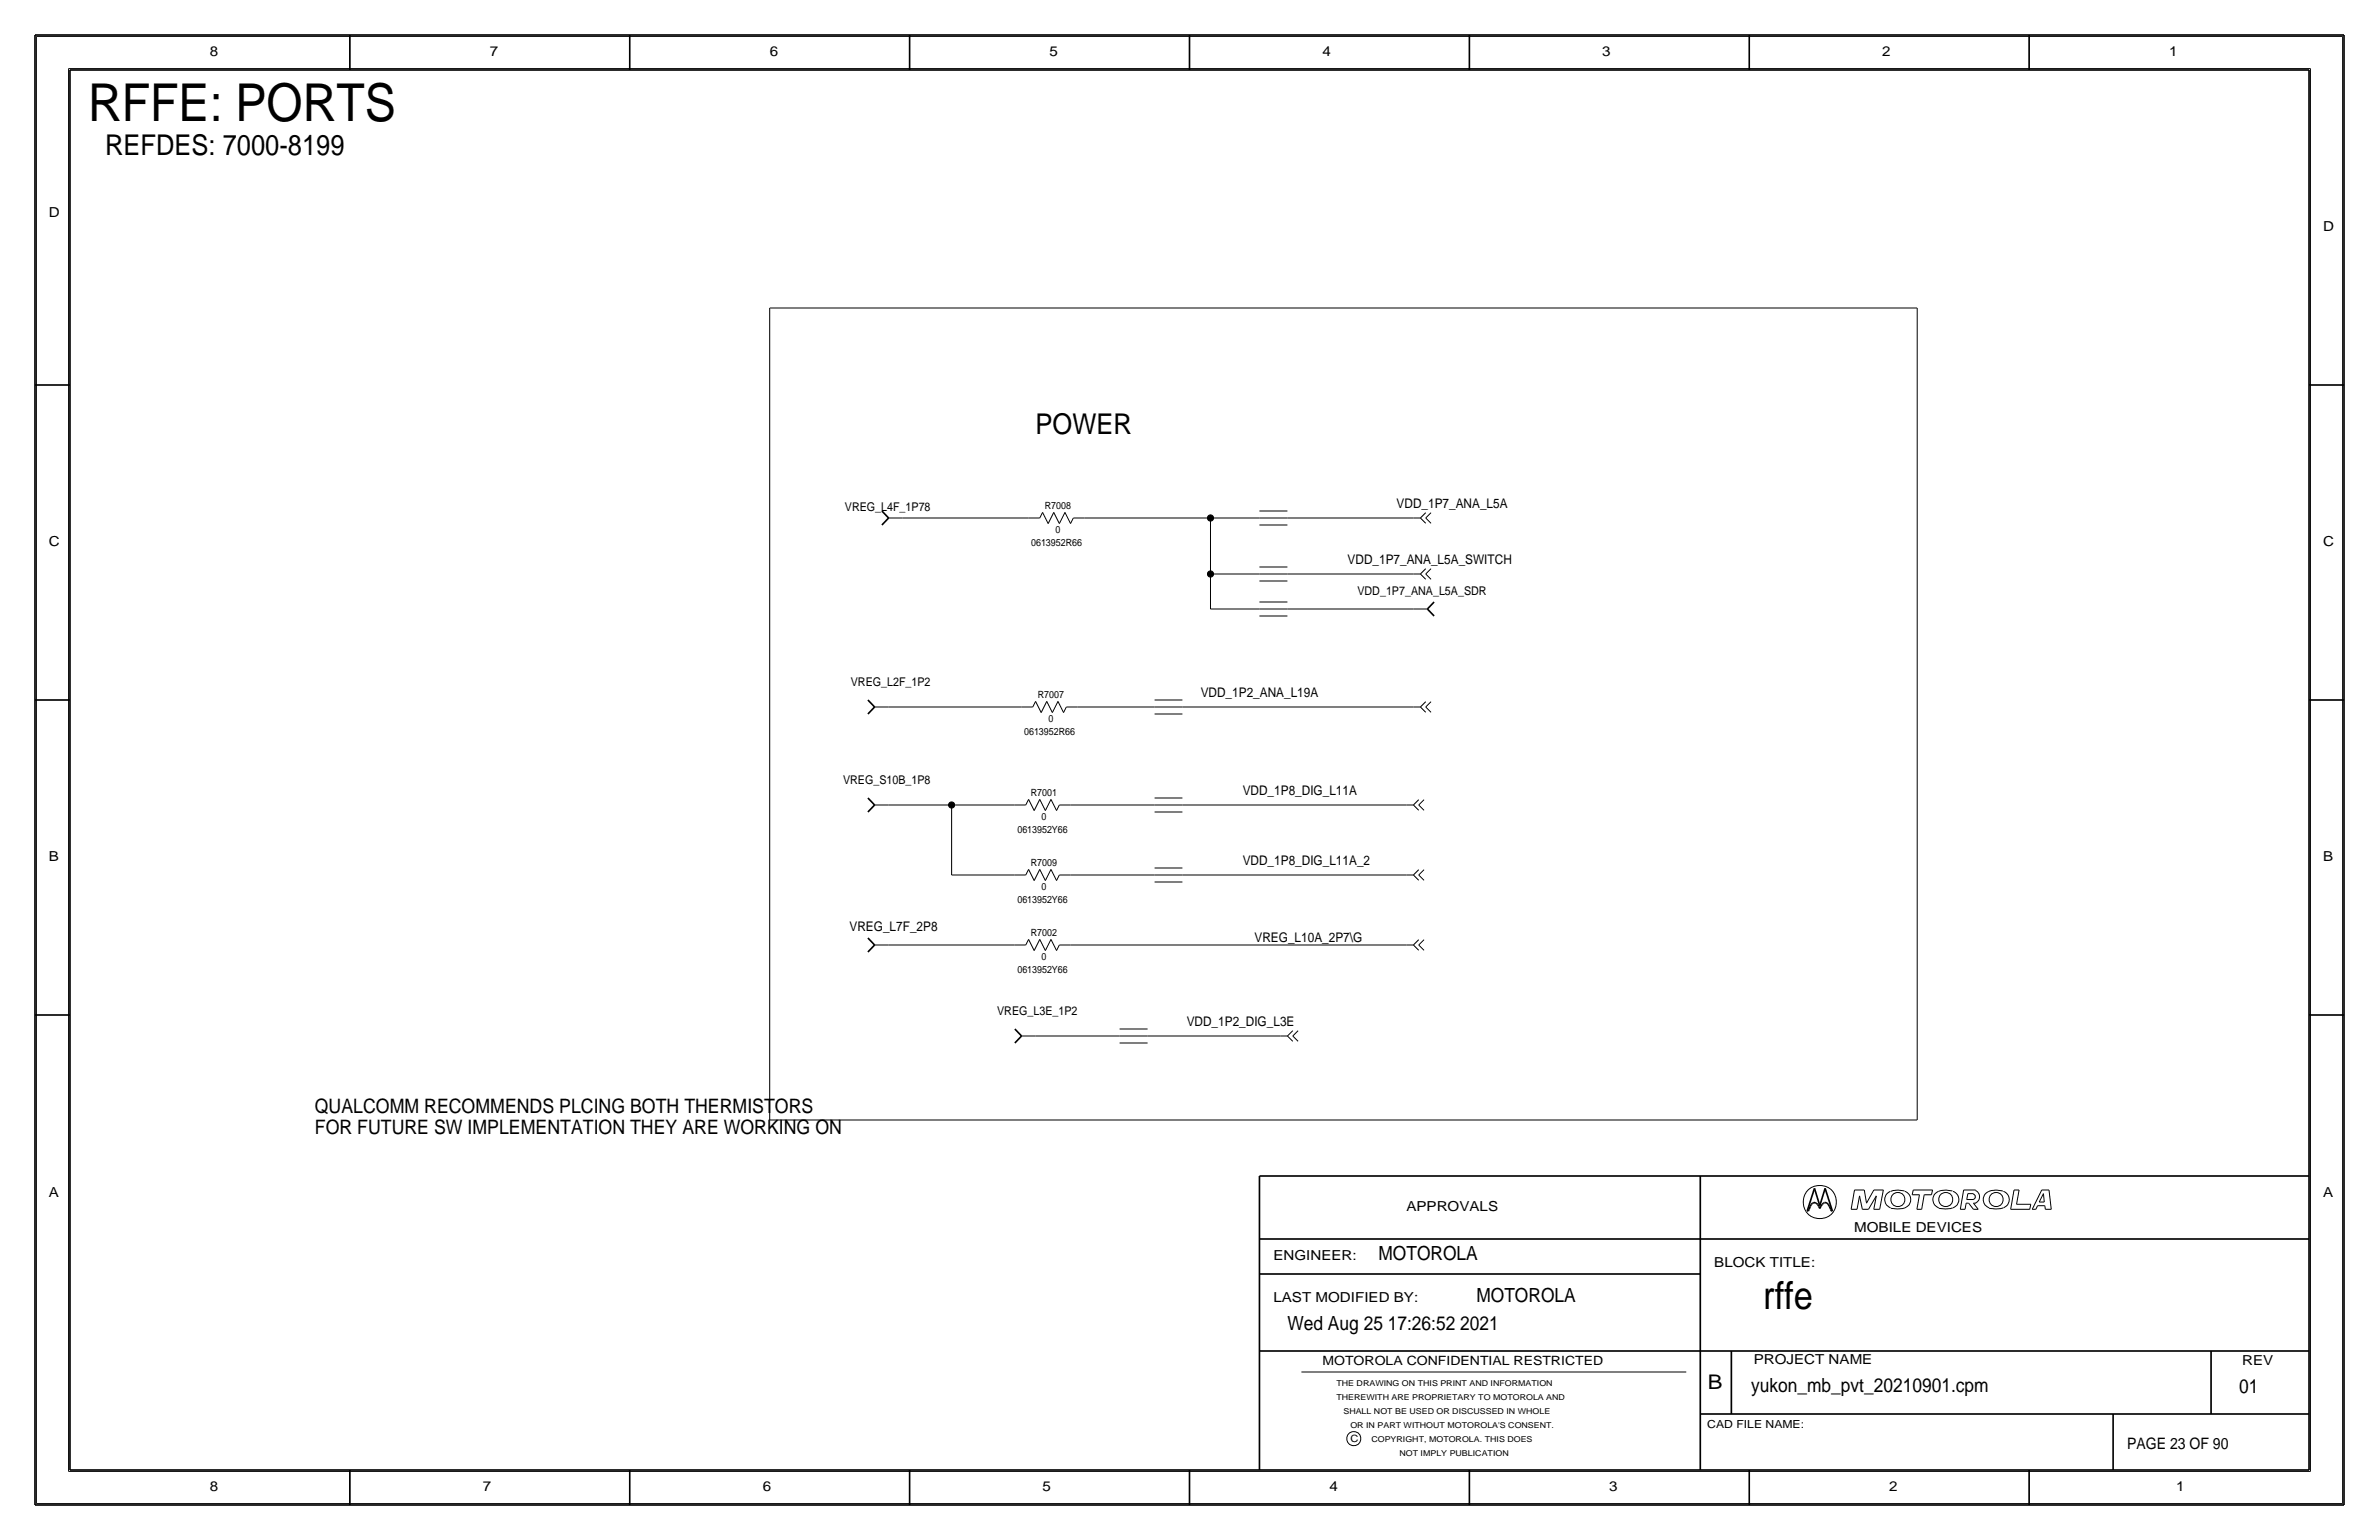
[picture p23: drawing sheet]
<svg xmlns="http://www.w3.org/2000/svg" width="432mm" height="279mm" viewBox="0 0 432 279" stroke-linecap="round" stroke-linejoin="round" font-family="sans-serif">
<defs><g id="words">
<text font-size="9.5" x="16" y="22">RFFE: PORTS</text>
<text font-size="7" x="320" y="237.5">rffe</text>
<g font-size="5.2">
<text x="19.1" y="28">REFDES: 7000-8199</text>
<text x="188" y="78.7">POWER</text>
</g>
<text font-size="3.7" x="310" y="252.1">B</text>
<g font-size="3.6">
<text x="57.1" y="201.9">QUALCOMM RECOMMENDS PLCING BOTH THERMISTORS</text>
<text x="57.1" y="205.7">FOR FUTURE SW IMPLEMENTATION THEY ARE WORKING ON</text>
</g>
<g font-size="3.5">
<text x="250.2" y="228.6">MOTOROLA</text>
<text x="268" y="236.2">MOTOROLA</text>
<text x="233.7" y="241.3">Wed Aug 25 17:26:52 2021</text>
<text x="317.9" y="252.6">yukon_mb_pvt_20210901.cpm</text>
<text x="406.4" y="252.7">01</text>
</g>
<text font-size="2.9" x="386.1" y="262.9">PAGE 23 OF 90</text>
<g font-size="2.5">
<text x="38.1" y="10.2">8</text>
<text x="88.9" y="10.2">7</text>
<text x="139.7" y="10.2">6</text>
<text x="190.5" y="10.2">5</text>
<text x="240" y="10.2">4</text>
<text x="290.8" y="10.2">3</text>
<text x="341.6" y="10.2">2</text>
<text x="393.7" y="10.2">1</text>
<text x="8.9" y="39.4">D</text>
<text x="421.6" y="41.9">D</text>
<text x="8.9" y="99.1">C</text>
<text x="421.6" y="99.1">C</text>
<text x="8.9" y="156.2">B</text>
<text x="421.6" y="156.2">B</text>
<text x="8.9" y="217.2">A</text>
<text x="255.3" y="219.7">APPROVALS</text>
<text x="421.6" y="217.2">A</text>
<text x="336.5" y="223.5">MOBILE DEVICES</text>
<text x="231.1" y="228.6">ENGINEER:</text>
<text x="311.1" y="229.9">BLOCK TITLE:</text>
<text x="231.1" y="236.2">LAST MODIFIED BY:</text>
<text x="318.3" y="247.5">PROJECT NAME</text>
<text x="407" y="247.6">REV</text>
<text x="38.1" y="270.5">8</text>
<text x="87.6" y="270.5">7</text>
<text x="138.4" y="270.5">6</text>
<text x="189.2" y="270.5">5</text>
<text x="241.3" y="270.5">4</text>
<text x="292.1" y="270.5">3</text>
<text x="342.9" y="270.5">2</text>
<text x="395" y="270.5">1</text>
</g>
<g font-size="2.4">
<text x="253.5" y="92.2">VDD_1P7_ANA_L5A</text>
<text x="244.6" y="102.4">VDD_1P7_ANA_L5A_SWITCH</text>
<text x="217.9" y="126.5">VDD_1P2_ANA_L19A</text>
<text x="225.6" y="144.3">VDD_1P8_DIG_L11A</text>
<text x="225.6" y="157">VDD_1P8_DIG_L11A_2</text>
<text x="154.2" y="168.9">VREG_L7F_2P8</text>
<text x="227.7" y="170.9">VREG_L10A_2P7\G</text>
<text x="215.4" y="186.2">VDD_1P2_DIG_L3E</text>
</g>
<text font-size="2.3" x="240" y="247.6">MOTOROLA CONFIDENTIAL RESTRICTED</text>
<g font-size="2.2">
<text x="153.3" y="92.7">VREG_L4F_1P78</text>
<text x="246.4" y="107.9">VDD_1P7_ANA_L5A_SDR</text>
<text x="154.4" y="124.5">VREG_L2F_1P2</text>
<text x="153" y="142.2">VREG_S10B_1P8</text>
<text x="181" y="184.1">VREG_L3E_1P2</text>
</g>
<text font-size="2" x="309.9" y="259.1">CAD FILE NAME:</text>
<g font-size="1.8">
<text x="189.7" y="92.4">R7008</text>
<text x="187.2" y="99.1">0613952R66</text>
<text x="191.6" y="96.6">0</text>
<text x="188.4" y="126.6">R7007</text>
<text x="190.3" y="130.9">0</text>
<text x="185.9" y="133.3">0613952R66</text>
<text x="187.1" y="144.4">R7001</text>
<text x="189" y="148.7">0</text>
<text x="184.7" y="151.1">0613952Y66</text>
<text x="187.1" y="157.1">R7009</text>
<text x="189" y="161.4">0</text>
<text x="184.7" y="163.8">0613952Y66</text>
<text x="187.1" y="169.8">R7002</text>
<text x="184.7" y="176.5">0613952Y66</text>
<text x="189" y="174.1">0</text>
<text x="245.1" y="261.6">C</text>
</g>
<g font-size="1.5">
<text x="242.6" y="251.5">THE DRAWING ON THIS PRINT AND INFORMATION</text>
<text x="242.6" y="254">THEREWITH ARE PROPRIETARY TO MOTOROLA AND</text>
<text x="243.8" y="256.5">SHALL NOT BE USED OR DISCUSSED IN WHOLE</text>
<text x="245.1" y="259.1">OR IN PART WITHOUT MOTOROLA'S CONSENT.</text>
<text x="248.9" y="261.6">COPYRIGHT, MOTOROLA. THIS DOES</text>
<text x="254" y="264.2">NOT IMPLY PUBLICATION</text>
</g>
</g></defs>
<!-- layer: Nets -->
<g fill="none" stroke="#000" stroke-width=".18">
<path d="M139.7 55.9v147.3zM139.7 55.9h208.3zM348 55.9v147.3zM163.8 94h22.9zM196.8 94h22.9zM219.7 94v10.1zM219.7 94h8.9zM233.7 94h22.8zM219.7 104.1v6.4zM219.7 110.5h8.9zM219.7 104.1h8.9zM233.7 110.5h22.8z"/>
<path d="M233.7 104.1h22.8zM161.3 128.3h24.1zM195.6 128.3h14zM214.6 128.3h41.9zM161.3 146h11.4zM172.7 146h11.5zM172.7 146.1v12.7zM172.7 158.8h11.5zM194.3 158.8h15.2zM194.3 146h15.2zM214.6 158.8h40.7zM214.6 146h40.7z"/>
<path d="M161.3 171.4h22.9zM194.3 171.4h61zM188 188h15.2zM208.3 188h24.1zM139.7 203.2h208.3z"/>
</g>
<g fill="#000" stroke="#000" stroke-width=".18">
<circle cx="219.7" cy="94" r=".56"/>
<circle cx="219.7" cy="104.1" r=".56"/>
<circle cx="172.7" cy="146" r=".56"/>
</g>
<!-- layer: Components -->
<g fill="none" stroke="#000" stroke-width=".18">
<path d="M161.3 94h2.5zM186.7 94h2zM189.2 93l-.5 1zM189.2 93l1 2zM191.3 93l-1.1 2zM191.3 93l1 2zM193.3 93l-1 2zM193.3 93l1 2zM194.8 94l-.5 1zM194.8 94h2zM228.6 94h5.1zM228.6 92.7h5.1z"/>
<path d="M228.6 95.2h5.1zM256.5 94h1.3zM257.8 94l1 .9zM257.8 94l1-1zM258.8 94l.9 .9zM259.7 93l-.9 1zM228.6 110.5h5.1zM228.6 109.2h5.1zM228.6 111.8h5.1zM228.6 104.1h5.1zM228.6 102.9h5.1zM228.6 105.4h5.1z"/>
<path d="M256.5 104.1h1.3zM256.5 110.5h2.6zM257.8 104.1l1 1zM257.8 104.1l1-.9zM258.8 104.1l.9 1zM259.7 103.2l-.9 .9zM158.8 128.3h2.5zM185.4 128.3h2.1zM188 127.3l-.5 1zM188 127.3l1 2zM190 127.3l-1 2zM190 127.3l1 2z"/>
<path d="M192 127.3l-1 2zM192 127.3l1 2zM193.5 128.3l-.5 1zM193.5 128.3h2.1zM209.5 128.3h5.1zM209.5 127h5.1zM209.5 129.5h5.1zM256.5 128.3h1.3zM257.8 128.3l1 .9zM257.8 128.3l1-1zM258.8 128.3l.9 .9zM259.7 127.3l-.9 1z"/>
<path d="M158.8 146h2.5zM184.2 158.8h2zM184.2 146h2zM186.7 157.7l-.5 1zM186.7 145l-.5 1zM186.7 157.7l1 2.1zM186.7 145l1 2.1zM188.7 157.7l-1 2.1zM188.7 157.7l1 2.1zM188.7 145l-1 2.1zM188.7 145l1 2.1zM190.8 157.7l1 2.1z"/>
<path d="M190.8 145l1 2.1zM190.8 157.7l-1.1 2.1zM190.8 145l-1.1 2.1zM192.3 158.8l-.5 1zM192.3 146.1l-.5 1zM192.3 158.8h2zM192.3 146h2zM209.5 158.8h5.1zM209.5 157.5h5.1zM209.5 146h5.1zM209.5 144.8h5.1zM209.5 147.3h5.1z"/>
<path d="M255.3 158.8h1.2zM255.3 146h1.2zM256.5 146.1l1-1zM256.5 158.8l1 .9zM256.5 146l1 1zM257.5 158.8l1 .9zM257.5 157.8l-1 1zM257.5 146l1 1zM257.5 146.1l1-1zM258.5 157.8l-1 1zM158.8 171.4h2.5zM184.2 171.4h2z"/>
<path d="M186.7 170.4l-.5 1zM186.7 170.4l1 2.1zM188.7 170.4l-1 2.1zM188.7 170.4l1 2.1zM190.8 170.4l1 2.1zM190.8 170.4l-1.1 2.1zM192.3 171.5l-.5 1zM192.3 171.4h2zM209.5 160h5.1zM255.3 171.4h1.2zM256.5 171.5l1-1zM256.5 171.4l1 1z"/>
<path d="M257.5 171.4l1 1zM257.5 171.5l1-1zM185.4 188h2.6zM203.2 188h5.1zM203.2 186.7h5.1zM203.2 189.2h5.1zM232.4 188h1.3zM233.7 188l.9 .9zM234.6 188l1 .9zM234.6 187l-.9 1zM235.6 187l-1 1z"/>
</g>
<path d="M160.1 92.7l1.2 1.3zM161.3 94l-1.2 1.3zM259.1 110.5l1.2 1.3zM260.3 109.2l-1.2 1.3zM157.5 127l1.3 1.3zM158.7 128.3l-1.2 1.2zM157.5 144.8l1.3 1.2zM158.7 146l-1.2 1.3zM157.5 170.2l1.3 1.2zM158.7 171.4l-1.2 1.3zM184.2 186.7l1.2 1.3zM185.4 188l-1.2 1.2z" fill="none" stroke="#000" stroke-width=".3"/>
<!-- layer: Page Border and Title Block -->
<g fill="none" stroke="#000" stroke-width=".3">
<path d="M6.3 6.4v266.7zM6.4 6.4h419zM12.7 12.7h406.4zM12.7 12.7v254zM63.5 6.4v6.3zM114.3 6.4v6.3zM165.1 6.4v6.3zM215.9 6.3v6.4zM266.7 6.4v6.3zM317.5 6.4v6.3zM368.3 6.4v6.3zM419.1 12.7v254z"/>
<path d="M425.4 6.4v266.7zM6.3 69.8h6.4zM419.1 69.8h6.3zM6.3 127h6.4zM419.1 127h6.3zM6.3 184.1h6.4zM419.1 184.1h6.3zM228.6 213.4v53.3zM228.6 213.4h190.5zM308.6 213.4v53.3zM328 219.7h.2zM328.4 219.4l-.2 .3z"/>
<path d="M328.6 218.8l-.2 .6zM328.8 218.5l-.2 .3zM329 218.3l.2-.1zM329 218.3l-.2 .2zM329.2 218.2h.2zM329.3 215.6l-1.3 4.1zM329.3 215.6l1 3.1zM329.4 218.2l.2 .1zM329.6 218.3l.3 .2zM329.9 218.5l.2 .3zM330.1 218.8l.2 .5zM330.5 218.8l-.2 .5z"/>
<path d="M330.8 218.5l-.3 .3zM331 218.3l-.2 .2zM331 218.3l.2-.1zM331.2 218.2h.2zM331.3 215.6l1.3 4.1zM331.3 215.6l-1 3.1zM331.4 218.2l.2 .1zM331.6 218.3l.2 .2zM331.8 218.5l.2 .3zM332 218.8l.3 .6zM332.3 219.4l.1 .3zM332.4 219.7h.2z"/>
<path d="M228.6 231.1h80zM228.6 224.8h190.5zM228.6 245.1h190.5zM308.6 256.5h110.5zM314.2 245.1v11.4zM383.5 256.5v10.2zM401.3 245.1v11.4zM6.4 273h419zM12.7 266.7h406.4zM63.5 266.7v6.4zM114.3 266.7v6.4zM165.1 266.7v6.4z"/>
<path d="M215.9 266.7v6.3zM266.7 266.7v6.4zM317.5 266.7v6.4zM368.3 266.7v6.4z"/>
</g>
<g fill="none" stroke="#000" stroke-width=".18">
<path d="M6.6 6.6h418.6zM6.6 6.6v266.2zM12.4 12.4v254.6zM12.4 12.4h407zM419.4 12.4v254.6zM425.2 6.6v266.2zM336 219.4h1.1zM336.6 215.9h1.8zM336.6 215.9l-.6 3.5zM337.5 217l-.4 2.4zM337.5 217l.5 2.4zM338 219.4h1.1z"/>
<path d="M338.4 215.9l.4 2.4zM340.1 219.4h1.1zM340.1 215.9h1.7zM340.1 215.9l-1.3 2.4zM340.6 217l-1.5 2.4zM340.6 217l-.5 2.4zM341.8 215.9l-.6 3.5zM343.1 216.2a1.6 1.6 0 0 0-1 1.5 1.6 1.6 0 0 0 1.1 1.5M345.7 216.1h-.2a4 4 0 0 0-2.3 .1M345.7 216.2a1.59 1.59 0 0 1 1.1 1.5 1.59 1.59 0 0 1-1.1 1.5 5.1 5.1 0 0 1-2.5 0M347.1 216.8h1.3zM347.3 215.9l-.2 .9z"/>
<path d="M347.3 215.9h3.5zM347.9 219.4h.9zM348.4 216.8l-.5 2.6zM349.2 216.8l-.4 2.6zM349.2 216.8h1.4zM350.8 215.9l-.2 .9zM354.4 216.1a3.1 3.1 0 0 0-3.3 .7 1.62 1.62 0 0 0 .8 2.4M354.4 219.2a5.1 5.1 0 0 1-2.5 0M354.5 216.2a1.59 1.59 0 0 1 1 1.5 1.59 1.59 0 0 1-1 1.5M355.8 219.4h.9zM356.4 215.9h2.2zM356.4 215.9l-.6 3.5z"/>
<path d="M356.9 218.3l-.2 1.1zM356.9 218.3h.4zM357 217.6h1.2zM357.2 216.6l-.2 1zM357.2 216.6h1zM357.3 218.3l.9 1.1zM358.1 216.7a.5 .5 0 0 1 .4 .4 .5 .5 0 0 1-.4 .5M358.2 218.3l.9 1.1zM358.2 218.3h.4zM358.2 219.4h.9zM358.5 216a1.24 1.24 0 0 1 .8 1.1 1.24 1.24 0 0 1-.8 1.2M363.5 216.1a3.1 3.1 0 0 0-3.3 .7 1.62 1.62 0 0 0 .8 2.4"/>
<path d="M363.6 219.2a5.1 5.1 0 0 1-2.6 0M363.6 216.2a1.59 1.59 0 0 1 1.1 1.5 1.59 1.59 0 0 1-1.1 1.5M364.9 219.4h3.5zM365.6 215.9l-.7 3.5zM365.6 215.9h.9zM366 218.5h2.6zM366.5 215.9l-.5 2.6zM368.6 218.5l-.2 .9zM368.9 219.4h.6zM369.8 218.7h1.3zM369.8 218.7l-.3 .7zM370.1 218.1h.9z"/>
<path d="M370.6 215.9l-1.7 3.5zM370.6 215.9h1.3zM370.9 216.6l-.8 1.5zM370.9 216.6l.1 1.5zM371.1 218.7l.1 .7zM371.2 219.4h1.1zM371.9 215.9l.4 3.5zM236.2 248.9h69.9zM6.6 272.8h418.6zM12.4 267h407z"/>
<circle cx="330.3" cy="218.1" r="3"/>
<circle cx="344.5" cy="217.6" r="1.28"/>
<circle cx="353.2" cy="217.6" r="1.28"/>
<circle cx="362.3" cy="217.6" r="1.28"/>
<circle cx="245.7" cy="261" r="1.28"/>
</g>
<use href="#words"/>
</svg>
